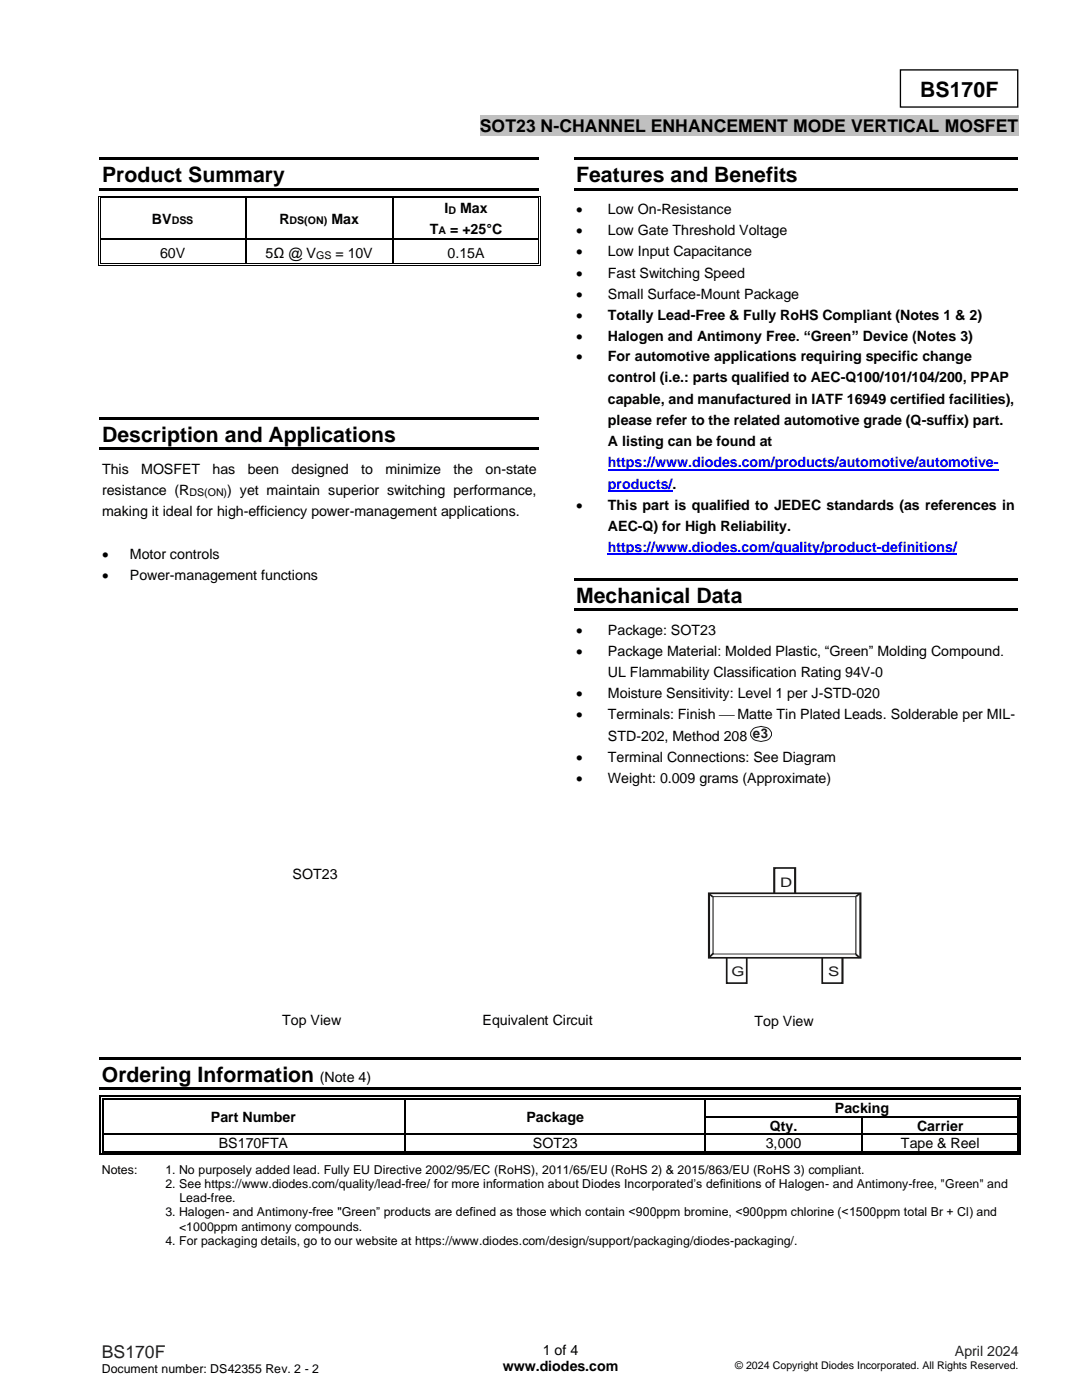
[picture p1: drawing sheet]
<svg xmlns="http://www.w3.org/2000/svg" width="216mm" height="279mm" viewBox="0 0 216 279" stroke-linecap="round" stroke-linejoin="round" font-family="sans-serif">
<defs><g id="words">
<g font-size="4.2">
<text x="183.6" y="19.3">BS170F</text>
<text x="20.4" y="36.2">Product Summary</text>
<text x="115" y="36.2">Features and Benefits</text>
<text x="20.4" y="88.1">Description and Applications</text>
<text x="115" y="120.2">Mechanical Data</text>
<text x="20.3" y="215.8">Ordering Information</text>
</g>
<text font-size="3.5" x="95.8" y="26.3">SOT23 N-CHANNEL ENHANCEMENT MODE VERTICAL MOSFET</text>
<text font-size="3.5" fill="#231f20" x="20.3" y="271">BS170F</text>
<g font-size="2.8">
<text x="30.3" y="44.6">BV</text>
<text x="55.8" y="44.6">R</text>
<text x="66.1" y="44.6">Max</text>
<text x="85.7" y="46.6">T</text>
<text x="88.7" y="42.6">I</text>
<text x="89.8" y="46.6">= +25°C</text>
<text x="91.8" y="42.6">Max</text>
<text x="115" y="42.7">•</text>
<text x="115" y="47">•</text>
<text x="121.3" y="42.7">Low On-Resistance</text>
<text x="121.3" y="47">Low Gate Threshold Voltage</text>
<text x="31.9" y="51.5">60V</text>
<text x="53" y="51.4">5Ω @ V</text>
<text x="66.9" y="51.4">= 10V</text>
<text x="89.3" y="51.5">0.15A</text>
<text x="115" y="51.2">•</text>
<text x="121.3" y="51.2">Low Input Capacitance</text>
<text x="115" y="55.4">•</text>
<text x="115" y="59.7">•</text>
<text x="121.3" y="55.4">Fast Switching Speed</text>
<text x="121.3" y="59.7">Small Surface-Mount Package</text>
<text x="115" y="63.9">•</text>
<text x="121.3" y="63.9">Totally Lead-Free &amp; Fully RoHS Compliant (Notes 1 &amp; 2)</text>
<text x="115" y="68.1">•</text>
<text x="121.3" y="68.1">Halogen and Antimony Free. “Green” Device (Notes 3)</text>
<text x="115" y="72.1">•</text>
<text x="121.3" y="72.1">For automotive applications requiring specific change</text>
<text x="121.3" y="76.3">control (i.e.: parts qualified to AEC-Q100/101/104/200, PPAP</text>
<text x="121.3" y="80.6">capable, and manufactured in IATF 16949 certified facilities),</text>
<text x="121.3" y="84.8">please refer to the related automotive grade (Q-suffix) part.</text>
<text x="121.3" y="89">A listing can be found at</text>
<text x="20.4" y="94.6">This</text>
<text x="28.2" y="94.6">MOSFET</text>
<text x="42.4" y="94.6">has</text>
<text x="49.4" y="94.6">been</text>
<text x="58.2" y="94.6">designed</text>
<text x="72.1" y="94.6">to</text>
<text x="76.9" y="94.6">minimize</text>
<text x="90.5" y="94.6">the</text>
<text x="96.9" y="94.6">on-state</text>
<text x="20.4" y="98.7">resistance (R</text>
<text x="45.3" y="98.7">) yet maintain superior switching performance,</text>
<text x="115" y="101.7">•</text>
<text x="121.3" y="101.7">This part is qualified to JEDEC standards (as references in</text>
<text x="20.4" y="103.1">making it ideal for high-efficiency power-management applications.</text>
<text x="121.3" y="106">AEC-Q) for High Reliability.</text>
<text x="20.4" y="111.5">•</text>
<text x="25.9" y="111.5">Motor controls</text>
<text x="20.4" y="115.8">•</text>
<text x="25.9" y="115.8">Power-management functions</text>
<text x="115" y="126.7">•</text>
<text x="115" y="130.9">•</text>
<text x="121.3" y="126.7">Package: SOT23</text>
<text x="121.3" y="130.9">Package Material: Molded Plastic, “Green” Molding Compound.</text>
<text x="121.3" y="135.1">UL Flammability Classification Rating 94V-0</text>
<text x="115" y="139.4">•</text>
<text x="115" y="143.6">•</text>
<text x="121.3" y="139.4">Moisture Sensitivity: Level 1 per J-STD-020</text>
<text x="121.3" y="143.6">Terminals: Finish ⎯Matte Tin Plated Leads. Solderable per MIL-</text>
<text x="121.3" y="147.8">STD-202, Method 208 e3</text>
<text x="115" y="152.1">•</text>
<text x="121.3" y="152.1">Terminal Connections: See Diagram</text>
<text x="115" y="156.3">•</text>
<text x="121.3" y="156.3">Weight: 0.009 grams (Approximate)</text>
<text x="58.4" y="175.3">SOT23</text>
<text x="56.3" y="204.5">Top View</text>
<text x="96.3" y="204.5">Equivalent Circuit</text>
<text x="150.6" y="204.7">Top View</text>
<text x="63.8" y="215.8">(Note 4)</text>
<text x="42.1" y="223.9">Part Number</text>
<text x="105" y="223.9">Package</text>
<text x="153.6" y="225.6">Qty.</text>
<text x="166.6" y="222.1">Packing</text>
<text x="183" y="225.6">Carrier</text>
<text x="43.7" y="229.1">BS170FTA</text>
<text x="106.3" y="229.1">SOT23</text>
<text x="152.8" y="229.1">3,000</text>
<text x="179.8" y="229.1">Tape &amp; Reel</text>
<text x="100.3" y="273.5">www.diodes.com</text>
<text x="108.3" y="270.3">1 of 4</text>
</g>
<g font-size="2.8" fill="#00f">
<text x="121.3" y="93.3">https://www.diodes.com/products/automotive/automotive-</text>
<text x="121.3" y="97.5">products/.</text>
<text x="121.3" y="110.2">https://www.diodes.com/quality/product-definitions/</text>
</g>
<text font-size="2.8" fill="#231f20" x="190.5" y="270.7">April 2024</text>
<g font-size="2.6" fill="#1f1a17">
<text x="155.6" y="176.9">D</text>
<text x="145.9" y="194.9">G</text>
<text x="165.3" y="194.8">S</text>
</g>
<g font-size="2.5">
<text x="20.3" y="234.2">Notes:</text>
<text x="33" y="234.2">1. No purposely added lead. Fully EU Directive 2002/95/EC (RoHS), 2011/65/EU (RoHS 2) &amp; 2015/863/EU (RoHS 3) compliant.</text>
<text x="33" y="237.1">2. See https://www.diodes.com/quality/lead-free/ for more information about Diodes Incorporated’s definitions of Halogen- and Antimony-free, &quot;Green&quot; and</text>
<text x="35.8" y="239.9">Lead-free.</text>
<text x="33" y="242.8">3. Halogen- and Antimony-free &quot;Green” products are defined as those which contain &lt;900ppm bromine, &lt;900ppm chlorine (&lt;1500ppm total Br + Cl) and</text>
<text x="35.7" y="245.6">&lt;1000ppm antimony compounds.</text>
<text x="33" y="248.4">4. For packaging details, go to our website at https://www.diodes.com/design/support/packaging/diodes-packaging/.</text>
<text x="20.3" y="274.1">Document number: DS42355 Rev. 2 - 2</text>
</g>
<g font-size="2.1">
<text x="34.3" y="44.8">DSS</text>
<text x="57.8" y="44.8">DS(ON)</text>
<text x="87.5" y="46.8">A</text>
<text x="89.5" y="42.8">D</text>
<text x="63.1" y="51.6">GS</text>
<text x="37.8" y="98.9">DS(ON)</text>
<text x="146.7" y="273.3">© 2024 Copyright Diodes Incorporated. All Rights Reserved.</text>
</g>
</g></defs>
<path d="M179.7 14h23.4v7.4h-23.4z" fill="none" stroke="#000" stroke-width=".26"/>
<path d="M95.8 23h107.4v4.1h-107.4z" fill-rule="evenodd" fill="#c0c0c0"/>
<g fill="#000">
<path d="M19.6 39.1h.1v.5h-.1z" fill-rule="evenodd"/>
<path d="M19.6 39.1h.5v.2h-.5z" fill-rule="evenodd"/>
<path d="M19.9 31.4h87.7v.5h-87.7z" fill-rule="evenodd"/>
<path d="M19.9 37.5h87.7v.5h-87.7z" fill-rule="evenodd"/>
<path d="M19.9 39.4h.2v.2h-.2z" fill-rule="evenodd"/>
<path d="M19.9 39.4h.2v.2h-.2z" fill-rule="evenodd"/>
<path d="M49 39.6h.2z" fill-rule="evenodd"/>
<path d="M49 39.1h.5v.2h-.5z" fill-rule="evenodd"/>
<path d="M49 39.4h.5v.2h-.5z" fill-rule="evenodd"/>
<path d="M78.2 39.6h.3z" fill-rule="evenodd"/>
<path d="M78.2 39.1h.6v.2h-.6z" fill-rule="evenodd"/>
<path d="M78.2 39.4h.6v.2h-.6z" fill-rule="evenodd"/>
<path d="M107.4 39.1h.5v.2h-.5z" fill-rule="evenodd"/>
<path d="M107.4 39.4h.1v.2h-.1z" fill-rule="evenodd"/>
<path d="M107.4 39.4h.1v.2h-.1z" fill-rule="evenodd"/>
<path d="M107.7 39.1h.2v.5h-.2z" fill-rule="evenodd"/>
<path d="M114.4 31.4h88.6v.5h-88.6z" fill-rule="evenodd"/>
<path d="M114.4 37.5h88.6v.5h-88.6z" fill-rule="evenodd"/>
<path d="M19.6 47.6h.1v.3h-.1z" fill-rule="evenodd"/>
<path d="M19.6 52.5h.1v.5h-.1z" fill-rule="evenodd"/>
<path d="M19.6 52.8h.5v.2h-.5z" fill-rule="evenodd"/>
<path d="M19.9 47.6h.2v.3h-.2z" fill-rule="evenodd"/>
<path d="M19.9 52.5h.2v.2h-.2z" fill-rule="evenodd"/>
<path d="M19.9 52.5h.2v.2h-.2z" fill-rule="evenodd"/>
<path d="M49 47.6h.2v.3h-.2z" fill-rule="evenodd"/>
<path d="M49 52.5h.5v.2h-.5z" fill-rule="evenodd"/>
<path d="M49 52.8h.5v.2h-.5z" fill-rule="evenodd"/>
<path d="M78.2 47.6h.3v.3h-.3z" fill-rule="evenodd"/>
<path d="M78.2 52.5h.6v.2h-.6z" fill-rule="evenodd"/>
<path d="M78.2 52.8h.6v.2h-.6z" fill-rule="evenodd"/>
<path d="M107.4 47.6h.1v.3h-.1z" fill-rule="evenodd"/>
<path d="M107.4 52.8h.5v.2h-.5z" fill-rule="evenodd"/>
<path d="M107.4 52.5h.1v.2h-.1z" fill-rule="evenodd"/>
<path d="M107.4 52.5h.1v.2h-.1z" fill-rule="evenodd"/>
<path d="M107.7 47.6h.2v.3h-.2z" fill-rule="evenodd"/>
<path d="M107.7 52.5h.2v.5h-.2z" fill-rule="evenodd"/>
<path d="M19.9 83.3h87.7v.5h-87.7z" fill-rule="evenodd"/>
<path d="M19.9 89.3h87.7v.5h-87.7z" fill-rule="evenodd"/>
<path d="M114.4 115.4h88.6v.5h-88.6z" fill-rule="evenodd"/>
<path d="M114.4 121.4h88.6v.5h-88.6z" fill-rule="evenodd"/>
<path d="M19.8 211h183.9v.5h-183.9z" fill-rule="evenodd"/>
<path d="M19.8 217h183.9v.5h-183.9z" fill-rule="evenodd"/>
<path d="M19.9 218.6h.2v.8h-.2z" fill-rule="evenodd"/>
<path d="M19.9 218.6h.7v.3h-.7z" fill-rule="evenodd"/>
<path d="M20.4 219.2h.2v.2h-.2z" fill-rule="evenodd"/>
<path d="M20.4 219.2h.2v.2h-.2z" fill-rule="evenodd"/>
<path d="M80.7 219.4h.3z" fill-rule="evenodd"/>
<path d="M80.7 218.6h.8v.3h-.8z" fill-rule="evenodd"/>
<path d="M80.7 219.2h.8v.2h-.8z" fill-rule="evenodd"/>
<path d="M140.6 219.4h.2z" fill-rule="evenodd"/>
<path d="M140.6 218.6h.7v.3h-.7z" fill-rule="evenodd"/>
<path d="M140.6 219.2h.7v.2h-.7z" fill-rule="evenodd"/>
<path d="M202.9 218.6h.8v.3h-.8z" fill-rule="evenodd"/>
<path d="M202.9 219.2h.3v.2h-.3z" fill-rule="evenodd"/>
<path d="M202.9 219.2h.3v.2h-.3z" fill-rule="evenodd"/>
<path d="M203.4 218.6h.3v.8h-.3z" fill-rule="evenodd"/>
<path d="M19.9 222.7h.2v.3h-.2z" fill-rule="evenodd"/>
<path d="M19.9 226.2h.2v.3h-.2z" fill-rule="evenodd"/>
<path d="M19.9 229.7h.2v.8h-.2z" fill-rule="evenodd"/>
<path d="M19.9 230.2h.7v.3h-.7z" fill-rule="evenodd"/>
<path d="M20.4 222.7h.2v.3h-.2z" fill-rule="evenodd"/>
<path d="M20.4 226.2h.2v.3h-.2z" fill-rule="evenodd"/>
<path d="M20.4 229.7h.2v.3h-.2z" fill-rule="evenodd"/>
<path d="M20.4 229.7h.2v.3h-.2z" fill-rule="evenodd"/>
<path d="M80.7 222.7h.3v.3h-.3z" fill-rule="evenodd"/>
<path d="M80.7 226.2h.3v.3h-.3z" fill-rule="evenodd"/>
<path d="M80.7 229.7h.8v.3h-.8z" fill-rule="evenodd"/>
<path d="M80.7 230.2h.8v.3h-.8z" fill-rule="evenodd"/>
<path d="M140.6 222.7h.2v.3h-.2z" fill-rule="evenodd"/>
<path d="M140.6 226.2h.2v.3h-.2z" fill-rule="evenodd"/>
<path d="M140.6 229.7h.7v.3h-.7z" fill-rule="evenodd"/>
<path d="M140.6 230.2h.7v.3h-.7z" fill-rule="evenodd"/>
<path d="M171.9 222.7h.3v.3h-.3z" fill-rule="evenodd"/>
<path d="M171.9 226.2h.3v.3h-.3z" fill-rule="evenodd"/>
<path d="M171.9 229.7h.8v.3h-.8z" fill-rule="evenodd"/>
<path d="M171.9 230.2h.8v.3h-.8z" fill-rule="evenodd"/>
<path d="M202.9 222.7h.3v.3h-.3z" fill-rule="evenodd"/>
<path d="M202.9 226.2h.3v.3h-.3z" fill-rule="evenodd"/>
<path d="M202.9 230.2h.8v.3h-.8z" fill-rule="evenodd"/>
<path d="M202.9 229.7h.3v.3h-.3z" fill-rule="evenodd"/>
<path d="M202.9 229.7h.3v.3h-.3z" fill-rule="evenodd"/>
<path d="M203.4 222.7h.3v.3h-.3z" fill-rule="evenodd"/>
<path d="M203.4 226.2h.3v.3h-.3z" fill-rule="evenodd"/>
<path d="M203.4 229.7h.3v.8h-.3z" fill-rule="evenodd"/>
</g>
<g fill="none" stroke="#000" stroke-width=".2">
<path d="M19.6 39.6v8M20 39.6v8M20.1 39.2h28.9M20.1 39.5h28.9M49.5 39.2h28.7M49.5 39.5h28.7M78.8 39.2h28.6M78.8 39.5h28.6M107.5 39.6v8M107.8 39.6v8M19.6 47.9v4.6M20 47.9v4.6"/>
<path d="M20.1 52.9h28.9M20.1 52.6h28.9M49.5 52.9h28.7M49.5 52.6h28.7M78.8 52.9h28.6M78.8 52.6h28.6M107.5 47.9v4.6M107.8 47.9v4.6"/>
</g>
<g fill="none" stroke="#000" stroke-width=".25">
<path d="M49.1 39.6v8M78.4 39.6v8M20.1 47.8h28.9M49.1 47.9v4.6M49.2 47.8h29M78.4 47.9v4.6M78.5 47.8h28.9M20 219.4v3.3M20.5 219.4v3.3M20.6 218.8h60.1M20.6 219.3h60.1M80.9 219.4v3.3"/>
<path d="M81.5 218.8h59.1M81.5 219.3h59.1M140.7 219.4v3.3M141.3 218.8h61.6M141.3 219.3h61.6M203.1 219.4v3.3M203.6 219.4v3.3M20 223v3.2M20 226.5v3.2M20.5 223v3.2M20.5 226.5v3.2M20.6 226.3h60.1"/>
<path d="M20.6 230.4h60.1M20.6 229.9h60.1M80.9 223v3.2M80.9 226.5v3.2M81 226.3h59.6M81.5 230.4h59.1M81.5 229.9h59.1M140.7 223v3.2M140.7 226.5v3.2M140.8 222.8h31.1M140.8 226.3h31.1M141.3 230.4h30.6"/>
<path d="M141.3 229.9h30.6M172 223v3.2M172 226.5v3.2M172.2 222.8h30.7M172.2 226.3h30.7M172.7 230.4h30.2M172.7 229.9h30.2M203.1 223v3.2M203.1 226.5v3.2M203.6 223v3.2M203.6 226.5v3.2"/>
</g>
<path d="M121.3 93.7h78M121.3 98h12.9M121.3 110.7h69.6" fill="none" stroke="#00f" stroke-width=".3"/>
<path d="M150.4 145.4a2.67 2.67 0 0 1 3.2 .3 1.41 1.41 0 0 1 .1 1.5 1.41 1.41 0 0 1-1.4 .7 1.91 1.91 0 0 1-2.5-1.5v-.2z" fill="none" stroke="#1f1a17" stroke-width=".2"/>
<path d="M142.3 178.9h28.5v11.5h-28.5z" fill-rule="evenodd" fill="#fff"/>
<path d="M142.3 178.9h28.5v11.5h-28.5z" fill="none" stroke="#1f1a17" stroke-width=".2"/>
<g fill="#1f1a17">
<path d="M141.5 190.8l.7-.7 .2 .3-.6 .7z"/>
<path d="M141.6 178.3l.8 .6-.3 .2-.7-.6z"/>
<path d="M170.7 178.8l.8-.6 .1 .2-.6 .6z"/>
<path d="M170.6 190.6l.3-.3 .7 .7-.2 .2z"/>
<path d="M141.5 178.1h30.1v.3h-30.1zM171.6 178.1h.3v.2h-.3zM171.5 178.3h.4v12.8h-.4zM171.6 191.1h.3v.2h-.3zM141.5 191h30.1v.3h-30.1zM141.3 191.1h.2v.2h-.2zM141.3 178.3h.4v12.8h-.4zM141.3 178.1h.2v.2h-.2z"/>
<path d="M158.4 173.2h.5v5.1h-.5zM158.6 173.1h.3v.1h-.3zM154.5 173.1h4.1v.3h-4.1zM154.3 173.1h.2v.1h-.2zM154.3 173.2h.4v5.1h-.4z"/>
<path d="M144.8 191.1h.4v5.1h-.4zM144.8 196.2h.2v.2h-.2zM145 196h4v.4h-4zM149 196.2h.2v.2h-.2zM148.8 191.1h.4v5.1h-.4z"/>
<path d="M163.9 191.1h.3v5.1h-.3zM163.9 196.2h.2v.2h-.2zM164.1 196h4v.4h-4zM168.1 196.2h.2v.2h-.2zM167.9 191.1h.4v5.1h-.4z"/>
</g>
<use href="#words"/>
</svg>
